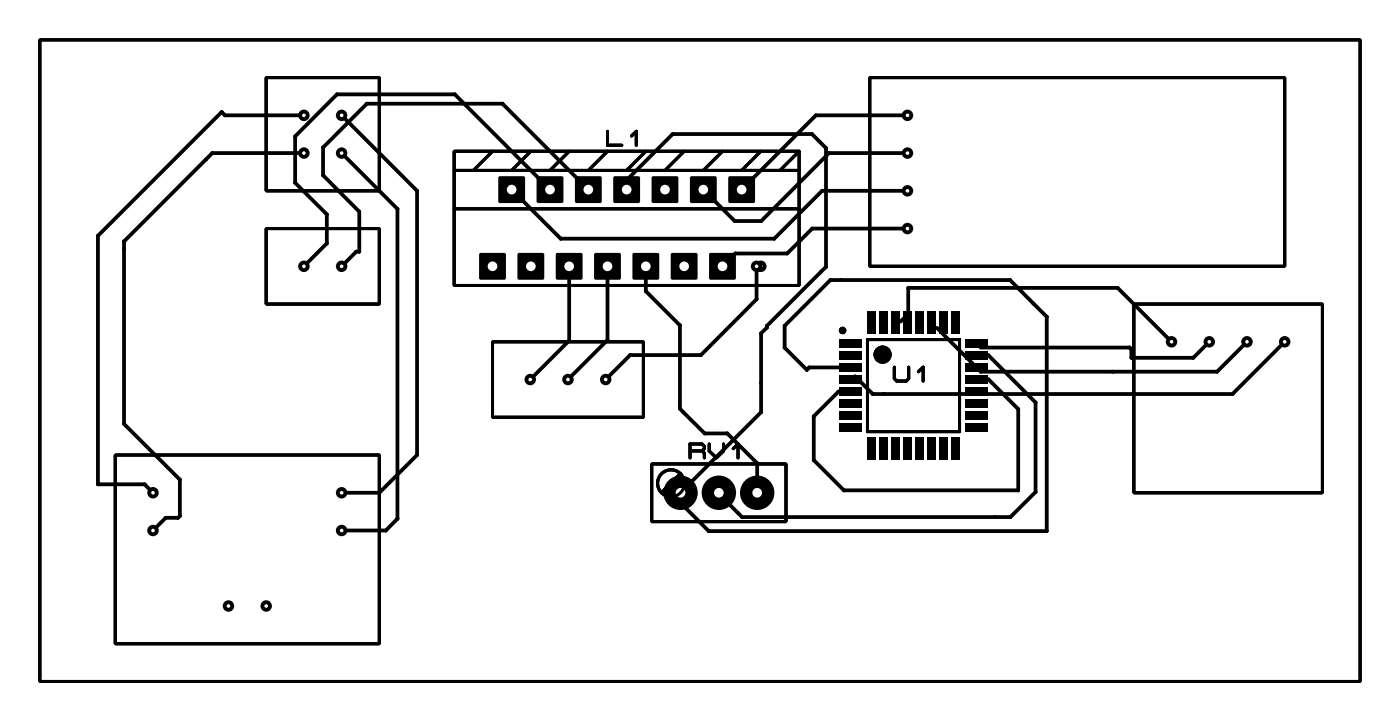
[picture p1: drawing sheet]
<svg xmlns="http://www.w3.org/2000/svg" width="93mm" height="48mm" viewBox="0 0 93 48" stroke-linecap="round" stroke-linejoin="round" font-family="sans-serif">
<g fill="#000">
<path d="M31.9 16.9h1.5v1.5h-1.5zM55.6 22.5h1.5v.5h-1.5zM55.6 23.3h1.5v.5h-1.5zM55.6 24.1h1.5v.5h-1.5zM55.6 24.9h1.5v.5h-1.5zM55.6 25.7h1.5v.5h-1.5zM55.6 26.5h1.5v.5h-1.5zM55.6 27.3h1.5v.5h-1.5zM55.6 28.1h1.5v.5h-1.5zM57.5 29h.5v1.5h-.5zM57.5 20.6h.5v1.5h-.5zM58.3 29h.5v1.5h-.5z"/>
<path d="M58.3 20.6h.5v1.5h-.5zM59.1 29h.5v1.5h-.5zM59.1 20.6h.5v1.5h-.5zM59.9 29h.5v1.5h-.5zM59.9 20.6h.5v1.5h-.5zM60.7 29h.5v1.5h-.5zM60.7 20.6h.5v1.5h-.5zM61.5 29h.5v1.5h-.5zM61.5 20.6h.5v1.5h-.5zM62.3 29h.5v1.5h-.5zM62.3 20.6h.5v1.5h-.5zM63.1 29h.5v1.5h-.5z"/>
<path d="M63.1 20.6h.5v1.5h-.5zM64 28.1h1.5v.5h-1.5zM64 27.3h1.5v.5h-1.5zM64 26.5h1.5v.5h-1.5zM64 25.7h1.5v.5h-1.5zM64 24.9h1.5v.5h-1.5zM64 24.1h1.5v.5h-1.5zM64 23.3h1.5v.5h-1.5zM64 22.5h1.5v.5h-1.5z"/>
</g>
<g fill="none" stroke="#000" stroke-width=".2">
<path d="M2.6 2.6h87.5v42.5h-87.5zM17.6 5.1h7.5v7.5h-7.5zM17.6 15.1h7.5v5h-7.5zM30.1 10h22.9v8.9h-22.9zM30.1 13.8h22.9M30.1 11.3h22.9M32.6 10l-1.2 1.3M35.2 10l-1.3 1.3M37.7 10l-1.3 1.3M40.3 10l-1.3 1.3M40.3 8.7v.9h.9M41.8 9l.4-.3v.9"/>
<path d="M42.8 10l-1.3 1.3M45.3 10l-1.2 1.3M47.9 10l-1.3 1.3M50.4 10l-1.3 1.3M53 10l-1.3 1.3M57.6 5.1h27.5v12.5h-27.5zM7.6 30.1h17.5v12.5h-17.5zM32.6 22.6h10v5h-10zM43.2 30.7h8.9v3.8h-8.9zM45.1 31.4l-1.3 1.2M45.7 29.9h.8M46.5 29.9l.2-.2v-.1l-.2-.2h-.8v.9"/>
<path d="M46.5 29.9l.2 .1v.3M47 29.4v.5l.5 .4 .4-.4v-.5M48.6 29.7l.3-.3v.9M57.5 22.5h6.1v6.1h-6.1zM59.3 24.3v.8l.1 .1h.7l.1-.1v-.8M60.9 24.6l.3-.3v.9M75.1 20.1h12.5v12.5h-12.5z"/>
<circle cx="44.5" cy="32" r=".89"/>
</g>
<circle cx="58.5" cy="23.5" r=".3" fill="none" stroke="#000" stroke-width=".6"/>
<g fill="none" stroke="#000" stroke-width=".25">
<path d="M20.1 7.6h-5.2l-.2-.2-8.2 8.2v16.5h3.1l.5 .5M20.1 10.1h-6l-5.9 5.9v12.1l3.7 3.7v2.4l-.1 .1h-.8l-.9 .8M22.6 7.6l5 5v17.5l-2.5 2.5h-2.5M22.6 10.1l3.7 3.7v20.6l-.7 .7h-3M33.9 12.6l3.3 3.2h14.1l3.2-3.2h5.6M36.4 12.6l-6.3-6.4h-7.8l-2.7 2.8v3.1l2.1 2.1v1.9l-1.6 1.5M37.7 17.6v5l-2.6 2.5M39 12.6l-5.7-5.7h-9l-2.9 2.9v1.8l2.4 2.4v2.7h-.2l-1 .9M40.3 17.6v4.9l-2.7 2.6M41.5 12.6v-.7l3.1-3h9.2l.9 .9v7.9l-3.9 3.9v.1l-.4 .4v5.2l-5.3 5.3v.7l1.9 1.9h22.4v-14.2l-2.5-2.5h-11.9l-3 3.1v1.4l1.5 1.5 .1-.2h2.7M42.8 17.6v1.7l2.3 2.2v5.6l1.6 1.6h1.5l2 2v1.9M50.4 17.6l-.3 .3v1.9l-3.7 3.7h-4.6l-1.7 1.6"/>
<path d="M60.1 7.6h-6l-5 5M60.1 10.1h-5.2l-4.5 4.5h-1.7l-2.1-2M60.1 15.1h-6.3l-1.6 1.7h-3.5l-.8 .8M59.7 21.3l.5-.5v-1.7h13.9l3.5 3.5M62.1 21.7l2.9 2.9h15.7l1.9-2M64.7 25.1h.8l2 2v5.4h-11.6l-2-2v-2.9l1.7-1.7h.7M64.7 23.5h.8l3.1 3.2v5.9l-1.6 1.6h-17.8l-1.6-1.6M80.1 22.6l-1 1.1h-4.1v-.6l-.1-.1h-9.9M85.1 22.6l-3.4 3.5h-23.9l-1.1-1.2"/>
<circle cx="55.8" cy="21.9" r=".12"/>
</g>
<g fill="#000">
<path d="M31.8 16.8h1.7v1.7h-1.7z" fill-rule="evenodd"/>
<path d="M33 11.7h1.7l.1 1.7h-1.7z" fill-rule="evenodd"/>
<path d="M34.3 16.8h1.7v1.7h-1.7z" fill-rule="evenodd"/>
<path d="M35.6 11.7h1.7v1.7h-1.7z" fill-rule="evenodd"/>
<path d="M36.8 16.8h1.7l.1 1.7h-1.7z" fill-rule="evenodd"/>
<path d="M38.1 11.7h1.7l.1 1.7h-1.7z" fill-rule="evenodd"/>
<path d="M39.4 16.8h1.7v1.7h-1.7z" fill-rule="evenodd"/>
<path d="M40.7 11.7h1.7v1.7h-1.7z" fill-rule="evenodd"/>
<path d="M42 16.8h1.7l-.1 1.7h-1.7z" fill-rule="evenodd"/>
<path d="M43.2 11.7h1.7v1.7h-1.7z" fill-rule="evenodd"/>
<path d="M44.5 16.8h1.7v1.7h-1.7z" fill-rule="evenodd"/>
<path d="M45.7 11.7h1.7l.1 1.7h-1.7z" fill-rule="evenodd"/>
<path d="M47 16.8h1.7v1.7h-1.7z" fill-rule="evenodd"/>
<path d="M48.3 11.7h1.7v1.7h-1.7z" fill-rule="evenodd"/>
<path d="M55.6 22.5h1.5v.5h-1.5z" fill-rule="evenodd"/>
<path d="M55.6 23.3h1.5v.5h-1.5z" fill-rule="evenodd"/>
<path d="M55.6 24.1h1.5v.5h-1.5z" fill-rule="evenodd"/>
<path d="M55.6 24.9h1.5v.5h-1.5z" fill-rule="evenodd"/>
<path d="M55.6 25.7h1.5v.5h-1.5z" fill-rule="evenodd"/>
<path d="M55.6 26.5h1.5v.5h-1.5z" fill-rule="evenodd"/>
<path d="M55.6 27.3h1.5v.5h-1.5z" fill-rule="evenodd"/>
<path d="M55.6 28.1h1.5v.5h-1.5z" fill-rule="evenodd"/>
<path d="M57.5 29h.5v1.5h-.5z" fill-rule="evenodd"/>
<path d="M57.5 20.6h.5v1.5h-.5z" fill-rule="evenodd"/>
<path d="M58.3 29h.5v1.5h-.5z" fill-rule="evenodd"/>
<path d="M58.3 20.6h.5v1.5h-.5z" fill-rule="evenodd"/>
<path d="M59.1 29h.5v1.5h-.5z" fill-rule="evenodd"/>
<path d="M59.1 20.6h.5v1.5h-.5z" fill-rule="evenodd"/>
<path d="M59.9 29h.5v1.5h-.5z" fill-rule="evenodd"/>
<path d="M59.9 20.6h.5v1.5h-.5z" fill-rule="evenodd"/>
<path d="M60.7 29h.5v1.5h-.5z" fill-rule="evenodd"/>
<path d="M60.7 20.6h.5v1.5h-.5z" fill-rule="evenodd"/>
<path d="M61.5 29h.5v1.5h-.5z" fill-rule="evenodd"/>
<path d="M61.5 20.6h.5v1.5h-.5z" fill-rule="evenodd"/>
<path d="M62.3 29h.5v1.5h-.5z" fill-rule="evenodd"/>
<path d="M62.3 20.6h.5v1.5h-.5z" fill-rule="evenodd"/>
<path d="M63.1 29h.5v1.5h-.5z" fill-rule="evenodd"/>
<path d="M63.1 20.6h.5v1.5h-.5z" fill-rule="evenodd"/>
<path d="M64 28.1h1.5v.5h-1.5z" fill-rule="evenodd"/>
<path d="M64 27.3h1.5v.5h-1.5z" fill-rule="evenodd"/>
<path d="M64 26.5h1.5v.5h-1.5z" fill-rule="evenodd"/>
<path d="M64 25.7h1.5v.5h-1.5z" fill-rule="evenodd"/>
<path d="M64 24.9h1.5v.5h-1.5z" fill-rule="evenodd"/>
<path d="M64 24.1h1.5v.5h-1.5z" fill-rule="evenodd"/>
<path d="M64 23.3h1.5v.5h-1.5z" fill-rule="evenodd"/>
<path d="M64 22.5h1.5v.5h-1.5z" fill-rule="evenodd"/>
<circle cx="6.5" cy="15.6" r=".12"/>
<circle cx="8.2" cy="16.5" r=".12"/>
<circle cx="8.2" cy="16" r=".12"/>
<circle cx="13.6" cy="10.6" r=".12"/>
<circle cx="14.1" cy="10.1" r=".12"/>
<circle cx="14.7" cy="7.4" r=".12"/>
<circle cx="14.9" cy="7.6" r=".12"/>
<circle cx="19.6" cy="12.1" r=".12"/>
<circle cx="19.6" cy="9" r=".12"/>
<circle cx="21.4" cy="9.8" r=".12"/>
<circle cx="21.4" cy="11.6" r=".12"/>
<circle cx="21.7" cy="14.2" r=".12"/>
<circle cx="21.7" cy="16.1" r=".12"/>
<circle cx="22.3" cy="6.2" r=".12"/>
<circle cx="23.6" cy="16.7" r=".12"/>
<circle cx="23.8" cy="16.7" r=".12"/>
<circle cx="23.8" cy="14" r=".12"/>
<circle cx="24.3" cy="6.9" r=".12"/>
<circle cx="26.3" cy="13.8" r=".12"/>
<circle cx="27.6" cy="12.6" r=".12"/>
<circle cx="30.1" cy="6.2" r=".12"/>
<circle cx="33.3" cy="6.9" r=".12"/>
<circle cx="37.2" cy="15.8" r=".12"/>
<circle cx="41.5" cy="11.9" r=".12"/>
<circle cx="42.8" cy="19.3" r=".12"/>
<circle cx="44.6" cy="8.9" r=".12"/>
<circle cx="48.7" cy="14.6" r=".12"/>
<circle cx="48.7" cy="16.8" r=".12"/>
<circle cx="50.1" cy="19.8" r=".12"/>
<circle cx="50.1" cy="17.9" r=".12"/>
<circle cx="50.4" cy="14.6" r=".12"/>
<circle cx="51.3" cy="15.8" r=".12"/>
<circle cx="52.2" cy="16.8" r=".12"/>
<circle cx="53.8" cy="8.9" r=".12"/>
<circle cx="53.8" cy="15.1" r=".12"/>
<circle cx="54.1" cy="7.6" r=".12"/>
<circle cx="54.4" cy="18" r=".12"/>
<circle cx="54.5" cy="12.6" r=".12"/>
<circle cx="54.7" cy="17.7" r=".12"/>
<circle cx="54.7" cy="9.8" r=".12"/>
<circle cx="54.9" cy="10.1" r=".12"/>
<circle cx="55" cy="18.5" r=".12"/>
<circle cx="55.7" cy="18.5" r=".12"/>
<circle cx="60.2" cy="19.1" r=".12"/>
<circle cx="66.9" cy="18.5" r=".12"/>
<circle cx="74.1" cy="19.1" r=".12"/>
<circle cx="6.5" cy="32.1" r=".12"/>
<circle cx="8.2" cy="28.1" r=".12"/>
<circle cx="9.6" cy="32.1" r=".12"/>
<circle cx="11" cy="34.3" r=".12"/>
<circle cx="11.8" cy="34.3" r=".12"/>
<circle cx="11.9" cy="31.8" r=".12"/>
<circle cx="11.9" cy="34.2" r=".12"/>
<circle cx="25.1" cy="32.6" r=".12"/>
<circle cx="25.6" cy="35.1" r=".12"/>
<circle cx="26.3" cy="34.4" r=".12"/>
<circle cx="27.6" cy="30.1" r=".12"/>
<circle cx="37.7" cy="22.6" r=".12"/>
<circle cx="40.3" cy="22.5" r=".12"/>
<circle cx="41.8" cy="23.5" r=".12"/>
<circle cx="45.1" cy="21.5" r=".12"/>
<circle cx="45.1" cy="27.1" r=".12"/>
<circle cx="45.1" cy="32.6" r="1.14"/>
<circle cx="45.1" cy="33.3" r=".12"/>
<circle cx="45.3" cy="27.3" r=".12"/>
<circle cx="46.4" cy="23.5" r=".12"/>
<circle cx="46.7" cy="28.7" r=".12"/>
<circle cx="47" cy="35.2" r=".12"/>
<circle cx="47.6" cy="32.6" r="1.14"/>
<circle cx="47.6" cy="32.7" r=".12"/>
<circle cx="48.2" cy="28.7" r=".12"/>
<circle cx="48.9" cy="34" r=".12"/>
<circle cx="49.2" cy="34.2" r=".12"/>
<circle cx="50.2" cy="32.6" r="1.14"/>
<circle cx="50.2" cy="30.7" r=".12"/>
<circle cx="50.4" cy="25.4" r=".12"/>
<circle cx="50.4" cy="22.1" r=".12"/>
<circle cx="50.4" cy="27.3" r=".12"/>
<circle cx="50.8" cy="21.7" r=".12"/>
<circle cx="50.8" cy="21.6" r=".12"/>
<circle cx="52" cy="23" r=".12"/>
<circle cx="52" cy="21.6" r=".12"/>
<circle cx="53.5" cy="24.5" r=".12"/>
<circle cx="53.6" cy="24.3" r=".12"/>
<circle cx="53.9" cy="30.5" r=".12"/>
<circle cx="53.9" cy="27.6" r=".12"/>
<circle cx="55.6" cy="25.9" r=".12"/>
<circle cx="55.9" cy="32.5" r=".12"/>
<circle cx="56.7" cy="24.9" r=".12"/>
<circle cx="57.8" cy="26.1" r=".12"/>
<circle cx="58.6" cy="26.1" r=".12"/>
<circle cx="59.7" cy="21.3" r=".12"/>
<circle cx="60.2" cy="20.8" r=".12"/>
<circle cx="62.1" cy="21.7" r=".12"/>
<circle cx="65" cy="23" r=".12"/>
<circle cx="65" cy="24.6" r=".12"/>
<circle cx="65.5" cy="23.5" r=".12"/>
<circle cx="65.5" cy="25.1" r=".12"/>
<circle cx="65.9" cy="34.2" r=".12"/>
<circle cx="67" cy="34.2" r=".12"/>
<circle cx="67.5" cy="32.5" r=".12"/>
<circle cx="67.5" cy="27.1" r=".12"/>
<circle cx="68.5" cy="20.1" r=".12"/>
<circle cx="68.6" cy="26.7" r=".12"/>
<circle cx="68.6" cy="32.6" r=".12"/>
<circle cx="69.4" cy="21" r=".12"/>
<circle cx="69.4" cy="35.2" r=".12"/>
<circle cx="73.7" cy="24.6" r=".12"/>
<circle cx="74.9" cy="23" r=".12"/>
<circle cx="75" cy="23.7" r=".12"/>
<circle cx="75" cy="23.1" r=".12"/>
<circle cx="79.1" cy="23.7" r=".12"/>
<circle cx="80.7" cy="24.6" r=".12"/>
<circle cx="81.7" cy="26.1" r=".12"/>
</g>
<circle cx="32.6" cy="17.6" r=".32" fill="#fff"/>
<path d="M33.1 11.8h1.6v1.5h-1.6z" fill="#000"/>
<circle cx="33.9" cy="12.6" r=".32" fill="#fff"/>
<path d="M34.4 16.9h1.5v1.5h-1.5z" fill="#000"/>
<circle cx="35.2" cy="17.6" r=".32" fill="#fff"/>
<path d="M35.7 11.8h1.5v1.5h-1.5z" fill="#000"/>
<circle cx="36.4" cy="12.6" r=".32" fill="#fff"/>
<path d="M37 16.9h1.5v1.5h-1.5z" fill="#000"/>
<circle cx="37.7" cy="17.6" r=".32" fill="#fff"/>
<path d="M38.2 11.8h1.5v1.5h-1.5z" fill="#000"/>
<circle cx="39" cy="12.6" r=".32" fill="#fff"/>
<path d="M39.5 16.9h1.5v1.5h-1.5z" fill="#000"/>
<circle cx="40.3" cy="17.6" r=".32" fill="#fff"/>
<path d="M40.8 11.8h1.5v1.5h-1.5z" fill="#000"/>
<circle cx="41.5" cy="12.6" r=".32" fill="#fff"/>
<path d="M42 16.9h1.6v1.5h-1.6z" fill="#000"/>
<circle cx="42.8" cy="17.6" r=".32" fill="#fff"/>
<path d="M43.3 11.8h1.5v1.5h-1.5z" fill="#000"/>
<circle cx="44.1" cy="12.6" r=".32" fill="#fff"/>
<path d="M44.6 16.9h1.5v1.5h-1.5z" fill="#000"/>
<circle cx="45.3" cy="17.6" r=".32" fill="#fff"/>
<path d="M45.8 11.8h1.6v1.5h-1.6z" fill="#000"/>
<circle cx="46.6" cy="12.6" r=".32" fill="#fff"/>
<path d="M47.1 16.9h1.5v1.5h-1.5z" fill="#000"/>
<circle cx="47.9" cy="17.6" r=".32" fill="#fff"/>
<path d="M48.4 11.8h1.5v1.5h-1.5z" fill="#000"/>
<circle cx="49.1" cy="12.6" r=".32" fill="#fff"/>
<circle cx="50.4" cy="17.6" r=".38" fill="#000"/>
<circle cx="50.4" cy="17.6" r=".12" fill="#fff"/>
<circle cx="45.1" cy="32.6" r="1.01" fill="#000"/>
<circle cx="45.1" cy="32.6" r=".32" fill="#fff"/>
<circle cx="50.2" cy="32.6" r="1.01" fill="#000"/>
<circle cx="50.2" cy="32.6" r=".32" fill="#fff"/>
<circle cx="47.6" cy="32.6" r="1.01" fill="#000"/>
<circle cx="47.6" cy="32.6" r=".32" fill="#fff"/>
<circle cx="37.6" cy="25.1" r=".38" fill="#000"/>
<circle cx="37.6" cy="25.1" r=".12" fill="#fff"/>
<circle cx="40.1" cy="25.1" r=".38" fill="#000"/>
<circle cx="40.1" cy="25.1" r=".12" fill="#fff"/>
<circle cx="35.1" cy="25.1" r=".38" fill="#000"/>
<circle cx="35.1" cy="25.1" r=".12" fill="#fff"/>
<circle cx="50.1" cy="17.6" r=".38" fill="#000"/>
<circle cx="50.1" cy="17.6" r=".12" fill="#fff"/>
<circle cx="22.6" cy="10.1" r=".38" fill="#000"/>
<circle cx="22.6" cy="10.1" r=".12" fill="#fff"/>
<circle cx="20.1" cy="10.1" r=".38" fill="#000"/>
<circle cx="20.1" cy="10.1" r=".12" fill="#fff"/>
<circle cx="20.1" cy="17.6" r=".38" fill="#000"/>
<circle cx="20.1" cy="17.6" r=".12" fill="#fff"/>
<circle cx="22.6" cy="17.6" r=".38" fill="#000"/>
<circle cx="22.6" cy="17.6" r=".12" fill="#fff"/>
<circle cx="20.1" cy="7.6" r=".38" fill="#000"/>
<circle cx="20.1" cy="7.6" r=".12" fill="#fff"/>
<circle cx="22.6" cy="7.6" r=".38" fill="#000"/>
<circle cx="22.6" cy="7.6" r=".12" fill="#fff"/>
<circle cx="15.1" cy="40.1" r=".38" fill="#000"/>
<circle cx="15.1" cy="40.1" r=".12" fill="#fff"/>
<circle cx="17.6" cy="40.1" r=".38" fill="#000"/>
<circle cx="17.6" cy="40.1" r=".12" fill="#fff"/>
<circle cx="10.1" cy="32.6" r=".38" fill="#000"/>
<circle cx="10.1" cy="32.6" r=".12" fill="#fff"/>
<circle cx="10.1" cy="35.1" r=".38" fill="#000"/>
<circle cx="10.1" cy="35.1" r=".12" fill="#fff"/>
<circle cx="22.6" cy="32.6" r=".38" fill="#000"/>
<circle cx="22.6" cy="32.6" r=".12" fill="#fff"/>
<circle cx="22.6" cy="35.1" r=".38" fill="#000"/>
<circle cx="22.6" cy="35.1" r=".12" fill="#fff"/>
<circle cx="60.1" cy="7.6" r=".38" fill="#000"/>
<circle cx="60.1" cy="7.6" r=".12" fill="#fff"/>
<circle cx="60.1" cy="10.1" r=".38" fill="#000"/>
<circle cx="60.1" cy="10.1" r=".12" fill="#fff"/>
<circle cx="60.1" cy="12.6" r=".38" fill="#000"/>
<circle cx="60.1" cy="12.6" r=".12" fill="#fff"/>
<circle cx="60.1" cy="15.1" r=".38" fill="#000"/>
<circle cx="60.1" cy="15.1" r=".12" fill="#fff"/>
<circle cx="80.1" cy="22.6" r=".38" fill="#000"/>
<circle cx="80.1" cy="22.6" r=".12" fill="#fff"/>
<circle cx="77.6" cy="22.6" r=".38" fill="#000"/>
<circle cx="77.6" cy="22.6" r=".12" fill="#fff"/>
<circle cx="82.6" cy="22.6" r=".38" fill="#000"/>
<circle cx="82.6" cy="22.6" r=".12" fill="#fff"/>
<circle cx="85.1" cy="22.6" r=".38" fill="#000"/>
<circle cx="85.1" cy="22.6" r=".12" fill="#fff"/>
<g fill="none" stroke="#000" stroke-width=".2">
<path d="M2.6 2.6h87.5v42.5h-87.5zM17.6 5.1h7.5v7.5h-7.5zM17.6 15.1h7.5v5h-7.5zM30.1 10h22.9v8.9h-22.9zM30.1 13.8h22.9M30.1 11.3h22.9M32.6 10l-1.2 1.3M35.2 10l-1.3 1.3M37.7 10l-1.3 1.3M40.3 10l-1.3 1.3M40.3 8.7v.9h.9M41.8 9l.4-.3v.9"/>
<path d="M42.8 10l-1.3 1.3M45.3 10l-1.2 1.3M47.9 10l-1.3 1.3M50.4 10l-1.3 1.3M53 10l-1.3 1.3M57.6 5.1h27.5v12.5h-27.5zM7.6 30.1h17.5v12.5h-17.5zM32.6 22.6h10v5h-10zM43.2 30.7h8.9v3.8h-8.9zM45.1 31.4l-1.3 1.2M45.7 29.9h.8M46.5 29.9l.2-.2v-.1l-.2-.2h-.8v.9"/>
<path d="M46.5 29.9l.2 .1v.3M47 29.4v.5l.5 .4 .4-.4v-.5M48.6 29.7l.3-.3v.9M57.5 22.5h6.1v6.1h-6.1zM59.3 24.3v.8l.1 .1h.7l.1-.1v-.8M60.9 24.6l.3-.3v.9M75.1 20.1h12.5v12.5h-12.5z"/>
<circle cx="44.5" cy="32" r=".89"/>
</g>
<circle cx="58.5" cy="23.5" r=".3" fill="none" stroke="#000" stroke-width=".6"/>
<circle cx="55.8" cy="21.9" r=".12" fill="none" stroke="#000" stroke-width=".25"/>
</svg>
